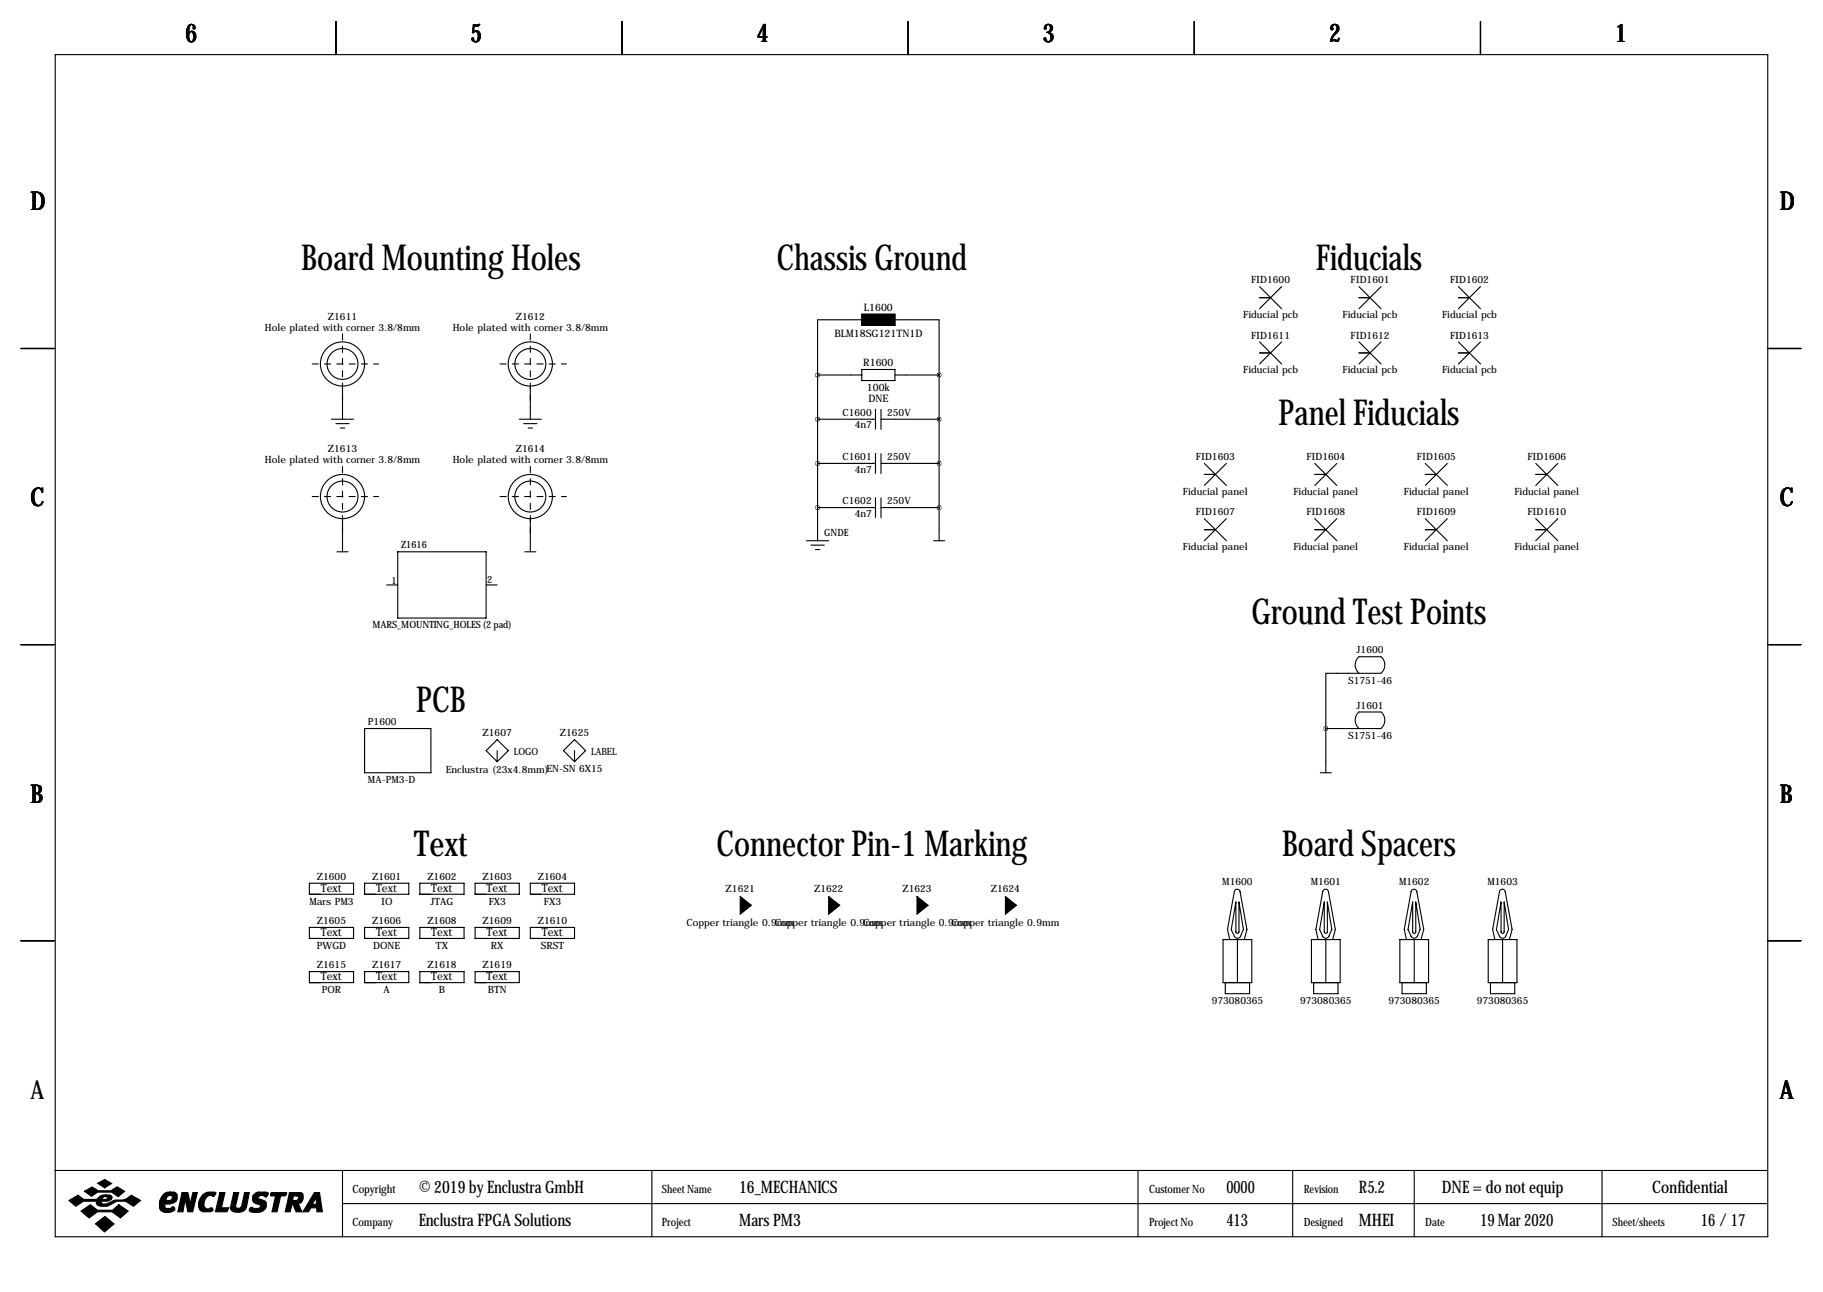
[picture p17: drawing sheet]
<svg xmlns="http://www.w3.org/2000/svg" width="419mm" height="297mm" viewBox="0 0 419 297" stroke-linecap="round" stroke-linejoin="round" font-family="sans-serif">
<defs><g id="words">
<g font-size="8.2">
<text x="69.2" y="62.1">Board Mounting Holes</text>
<text x="178.6" y="62.1">Chassis Ground</text>
<text x="302.5" y="62.1">Fiducials</text>
<text x="293.9" y="97.6">Panel Fiducials</text>
<text x="287.7" y="143.4">Ground Test Points</text>
<text x="95.7" y="163.7">PCB</text>
<text x="95.2" y="196.7">Text</text>
<text x="164.7" y="196.7">Connector Pin-1 Marking</text>
<text x="294.7" y="196.7">Board Spacers</text>
</g>
<g font-size="5.9">
<text x="42.7" y="9.8">6</text>
<text x="108.2" y="9.8">5</text>
<text x="174" y="9.8">4</text>
<text x="239.8" y="9.8">3</text>
<text x="305.6" y="9.8">2</text>
<text x="371.3" y="9.8">1</text>
<text x="7" y="48.4">D</text>
<text x="409.2" y="48.4">D</text>
<text x="7" y="116.4">C</text>
<text x="409.2" y="116.4">C</text>
<text x="7" y="184.5">B</text>
<text x="409.2" y="184.5">B</text>
<text x="7" y="252.6">A</text>
<text x="409.2" y="252.6">A</text>
</g>
<g font-size="4">
<text x="96.3" y="274.2">© 2019 by Enclustra GmbH</text>
<text x="169.9" y="274.2">16_MECHANICS</text>
<text x="281.9" y="274.2">0000</text>
<text x="312.4" y="274.2">R5.2</text>
<text x="331.5" y="274.2">DNE = do not equip</text>
<text x="379.8" y="274.2">Confidential</text>
<text x="96.3" y="281.8">Enclustra FPGA Solutions</text>
<text x="169.9" y="281.8">Mars PM3</text>
<text x="281.9" y="281.8">413</text>
<text x="312.4" y="281.8">MHEI</text>
<text x="340.3" y="281.8">19 Mar 2020</text>
<text x="391" y="281.8">16/17</text>
</g>
<g font-size="2.6">
<text x="73.8" y="205.1">Text</text>
<text x="86.5" y="205.1">Text</text>
<text x="99.2" y="205.1">Text</text>
<text x="111.9" y="205.1">Text</text>
<text x="124.6" y="205.1">Text</text>
<text x="73.8" y="215.3">Text</text>
<text x="86.5" y="215.3">Text</text>
<text x="99.2" y="215.3">Text</text>
<text x="111.9" y="215.3">Text</text>
<text x="124.6" y="215.3">Text</text>
<text x="73.8" y="225.4">Text</text>
<text x="86.5" y="225.4">Text</text>
<text x="99.2" y="225.4">Text</text>
<text x="111.9" y="225.4">Text</text>
<text x="81" y="274.2">Copyright</text>
<text x="152.1" y="274.2">Sheet Name</text>
<text x="264.2" y="274.2">Customer No</text>
<text x="299.7" y="274.2">Revision</text>
<text x="81" y="281.8">Company</text>
<text x="152.1" y="281.8">Project</text>
<text x="264.2" y="281.8">Project No</text>
<text x="299.7" y="281.8">Designed</text>
<text x="327.7" y="281.8">Date</text>
<text x="370.7" y="281.8">Sheet/sheets</text>
</g>
<g font-size="2.4">
<text x="198.6" y="71.5">L1600</text>
<text x="191.8" y="77.5">BLM18SG121TN1D</text>
<text x="198.5" y="84.2">R1600</text>
<text x="199.3" y="89.9">100k</text>
<text x="199.6" y="92.5">DNE</text>
</g>
<g font-size="2.3">
<text x="287.6" y="65.1">FID1600</text>
<text x="310.5" y="65.1">FID1601</text>
<text x="333.3" y="65.1">FID1602</text>
<text x="60.9" y="76.1">Hole plated with corner 3.8/8mm</text>
<text x="75.4" y="73.5">Z1611</text>
<text x="104.1" y="76.1">Hole plated with corner 3.8/8mm</text>
<text x="118.6" y="73.5">Z1612</text>
<text x="285.8" y="73.1">Fiducial pcb</text>
<text x="287.6" y="77.8">FID1611</text>
<text x="308.7" y="73.1">Fiducial pcb</text>
<text x="310.5" y="77.8">FID1612</text>
<text x="331.5" y="73.1">Fiducial pcb</text>
<text x="333.3" y="77.8">FID1613</text>
<text x="285.8" y="85.8">Fiducial pcb</text>
<text x="308.7" y="85.8">Fiducial pcb</text>
<text x="331.5" y="85.8">Fiducial pcb</text>
<text x="193.7" y="95.6">C1600</text>
<text x="204" y="95.6">250V</text>
<text x="196.5" y="98.5">4n7</text>
<text x="60.9" y="106.5">Hole plated with corner 3.8/8mm</text>
<text x="75.4" y="104">Z1613</text>
<text x="104.1" y="106.5">Hole plated with corner 3.8/8mm</text>
<text x="118.6" y="104">Z1614</text>
<text x="193.7" y="105.8">C1601</text>
<text x="204" y="105.8">250V</text>
<text x="274.9" y="105.8">FID1603</text>
<text x="300.3" y="105.8">FID1604</text>
<text x="325.7" y="105.8">FID1605</text>
<text x="351.1" y="105.8">FID1606</text>
<text x="196.5" y="108.7">4n7</text>
<text x="272" y="113.7">Fiducial panel</text>
<text x="297.4" y="113.7">Fiducial panel</text>
<text x="322.8" y="113.7">Fiducial panel</text>
<text x="348.2" y="113.7">Fiducial panel</text>
<text x="193.7" y="115.9">C1602</text>
<text x="196.5" y="118.8">4n7</text>
<text x="204" y="115.9">250V</text>
<text x="274.9" y="118.5">FID1607</text>
<text x="300.3" y="118.5">FID1608</text>
<text x="325.7" y="118.5">FID1609</text>
<text x="351.1" y="118.5">FID1610</text>
<text x="189.5" y="123.3">GNDE</text>
<text x="92.2" y="126.1">Z1616</text>
<text x="272" y="126.4">Fiducial panel</text>
<text x="297.4" y="126.4">Fiducial panel</text>
<text x="322.8" y="126.4">Fiducial panel</text>
<text x="348.2" y="126.4">Fiducial panel</text>
<text x="90" y="134.2">1</text>
<text x="112" y="134">2</text>
<text x="85.7" y="144.4">MARS_MOUNTING_HOLES (2 pad)</text>
<text x="311.9" y="150.2">J1600</text>
<text x="309.9" y="157.2">S1751-46</text>
<text x="84.6" y="166.7">P1600</text>
<text x="311.9" y="162.9">J1601</text>
<text x="110.9" y="169.3">Z1607</text>
<text x="118.1" y="173.6">LOGO</text>
<text x="128.7" y="169.3">Z1625</text>
<text x="135.9" y="173.6">LABEL</text>
<text x="309.9" y="169.9">S1751-46</text>
<text x="102.5" y="177.7">Enclustra (23x4.8mm)EN-SN 6X15</text>
<text x="84.6" y="180">MA-PM3-D</text>
<text x="72.8" y="202.3">Z1600</text>
<text x="85.5" y="202.3">Z1601</text>
<text x="98.2" y="202.3">Z1602</text>
<text x="110.9" y="202.3">Z1603</text>
<text x="123.6" y="202.3">Z1604</text>
<text x="281" y="203.6">M1600</text>
<text x="301.3" y="203.6">M1601</text>
<text x="321.6" y="203.6">M1602</text>
<text x="342" y="203.6">M1603</text>
<text x="71.1" y="208">Mars PM3</text>
<text x="87.6" y="208">IO</text>
<text x="99" y="208">JTAG</text>
<text x="112.3" y="208">FX3</text>
<text x="125" y="208">FX3</text>
<text x="166.8" y="205.1">Z1621</text>
<text x="187.1" y="205.1">Z1622</text>
<text x="207.5" y="205.1">Z1623</text>
<text x="227.8" y="205.1">Z1624</text>
<text x="72.8" y="212.5">Z1605</text>
<text x="85.5" y="212.5">Z1606</text>
<text x="98.2" y="212.5">Z1608</text>
<text x="110.9" y="212.5">Z1609</text>
<text x="123.6" y="212.5">Z1610</text>
<text x="157.8" y="212.8">Copper triangle 0.9mm</text>
<text x="178.1" y="212.8">Copper triangle 0.9mm</text>
<text x="198.5" y="212.8">Copper triangle 0.9mm</text>
<text x="218.8" y="212.8">Copper triangle 0.9mm</text>
<text x="72.8" y="218.1">PWGD</text>
<text x="85.8" y="218.1">DONE</text>
<text x="100.2" y="218.1">TX</text>
<text x="112.9" y="218.1">RX</text>
<text x="124.3" y="218.1">SRST</text>
<text x="72.8" y="222.6">Z1615</text>
<text x="85.5" y="222.6">Z1617</text>
<text x="98.2" y="222.6">Z1618</text>
<text x="110.9" y="222.6">Z1619</text>
<text x="74" y="228.3">POR</text>
<text x="88.2" y="228.3">A</text>
<text x="100.9" y="228.3">B</text>
<text x="112.1" y="228.3">BTN</text>
<text x="278.6" y="230.8">973080365</text>
<text x="298.9" y="230.8">973080365</text>
<text x="319.2" y="230.8">973080365</text>
<text x="339.5" y="230.8">973080365</text>
</g>
</g></defs>
<g fill="none" stroke="#000" stroke-width=".25">
<path d="M12.7 12.6h393.7v271.7h-393.7zM77.2 4.9v7.7M143 4.9v7.7M208.8 4.9v7.7M274.6 4.9v7.7M340.4 4.9v7.7M198.1 73.5h-10.1v12.7M198.1 72.2h7.6v2.6h-7.6zM205.7 73.5h10.2v12.7M289.6 65.9l5 5.1M289.6 68.4h2.5M289.6 78.6l5 5.1"/>
<path d="M294.6 65.9l-5 5.1M294.6 78.6l-5 5.1M312.4 68.4h2.6M312.4 65.9l5.1 5.1M312.4 78.6l5.1 5.1M317.5 65.9l-5.1 5.1M317.5 78.6l-5.1 5.1M335.3 68.4h2.5M335.3 65.9l5.1 5.1M335.3 78.6l5.1 5.1M340.4 65.9l-5.1 5.1M340.4 78.6l-5.1 5.1"/>
<path d="M4.8 80.1h7.6M76.2 96.4h5.1M77.2 97.4h3.1M78.2 98.4h1M78.7 88.8v7.6M119.4 96.4h5.1M120.4 97.4h3M121.4 98.4h1M121.9 88.8v7.6M188 86.2h10.1M188 96.4h13.3M188 86.2v38.1"/>
<path d="M198.1 84.9h7.6v2.6h-7.6zM201.3 94.1v4.6M202.5 96.4h13.4M202.5 94.1v4.6M205.7 86.2h10.2M215.9 86.2v38.1M289.6 81.1h2.5M312.4 81.1h2.6M335.3 81.1h2.5M406.4 80.1h7.6M78.7 119.2v7.7M121.9 119.2v7.7"/>
<path d="M188 106.5h13.3M188 116.7h13.3M201.3 104.3v4.5M201.3 114.4v4.6M202.5 104.3v4.6M202.5 114.5v4.5M202.5 106.5h13.4M202.5 116.7h13.4M276.9 106.5l5 5.1M276.9 109.1h2.5M276.9 119.2l5 5.1M281.9 106.5l-5 5.1"/>
<path d="M281.9 119.2l-5 5.1M302.3 109.1h2.5M302.3 106.5l5 5.1M302.3 119.2l5 5.1M307.3 106.5l-5 5.1M307.3 119.2l-5 5.1M327.7 109.1h2.5M327.7 106.5l5 5.1M327.7 119.2l5 5.1M332.7 106.5l-5 5.1M332.7 119.2l-5 5.1M353.1 109.1h2.5"/>
<path d="M353.1 106.5l5 5.1M353.1 119.2l5 5.1M358.1 106.5l-5 5.1M358.1 119.2l-5 5.1M77.5 126.9h2.5M88.9 134.5h2.5M91.4 126.9h20.4v15.2h-20.4zM111.8 134.5h2.5M120.6 126.9h2.6M185.4 124.3h5.1M186.4 125.3h3.1M187.5 126.4h1"/>
<path d="M214.6 124.3h2.6M276.9 121.8h2.5M302.3 121.8h2.5M327.7 121.8h2.5M353.1 121.8h2.5M4.8 148.2h7.6M312.4 154.7a2.49 2.49 0 0 1 0-3.7h5.1a2.48 2.48 0 0 1 0 3.8h-12.7v12.7M406.4 148.2h7.6M83.8 167.5h15.3v10.2h-15.3zM111.8 172.6l2.5-2.6 2.5 2.6-2.5 2.5zM114.3 172.6v2.5M132.1 172.6v2.5"/>
<path d="M132.1 170l2.5 2.6-2.5 2.5-2.6-2.5zM303.5 177.7h2.6M304.8 167.5v10.2M312.4 167.4a2.49 2.49 0 0 1 0-3.7h5.1a2.48 2.48 0 0 1 0 3.8h-12.7M4.8 216.3h7.6M71.1 203.1h10.2v2.5h-10.2zM71.1 213.2h10.2v2.6h-10.2zM83.8 203.1h10.2v2.5h-10.2zM83.8 213.2h10.2v2.6h-10.2zM96.5 203.1h10.2v2.5h-10.2zM96.5 213.2h10.2v2.6h-10.2zM109.2 203.1h10.2v2.5h-10.2z"/>
<path d="M109.2 213.2h10.2v2.6h-10.2zM121.9 203.1h10.2v2.5h-10.2zM121.9 213.2h10.2v2.6h-10.2zM170.2 208.1h2.5M190.5 208.1h2.5M210.8 208.1h2.6M231.1 208.1h2.6M281.2 216h6.6v9.9h-6.6zM282.7 216l-.5-2.3 1.6-8.7a.66 .66 0 0 1 .7-.6 .66 .66 0 0 1 .6 .6l1.6 8.7-.6 2.3M284.1 207.4v6.8a.36 .36 0 0 0 .4 .4 .36 .36 0 0 0 .3-.4v-6.8l1.1 6.3-.7 1.6a.81 .81 0 0 1-.7 .4 .81 .81 0 0 1-.7-.4l-.7-1.6zM284.5 216v9.9M301.5 216h6.6v9.9h-6.6z"/>
<path d="M303 216l-.5-2.3 1.6-8.7a.66 .66 0 0 1 .7-.6 .66 .66 0 0 1 .6 .6l1.6 8.7-.6 2.3M304.4 207.4v6.8a.36 .36 0 0 0 .4 .4 .36 .36 0 0 0 .4-.4v-6.8l1 6.3-.7 1.6a.81 .81 0 0 1-.7 .4 .81 .81 0 0 1-.7-.4l-.7-1.6zM304.8 216v9.9M321.8 216h6.6v9.9h-6.6zM324.4 205l-1.6 8.7 .5 2.3M324.4 205a.66 .66 0 0 1 .7-.6 .66 .66 0 0 1 .6 .6l1.6 8.7-.6 2.3M324.8 207.4v6.8a.36 .36 0 0 0 .3 .4 .36 .36 0 0 0 .4-.4v-6.8l1 6.3-.7 1.6a.81 .81 0 0 1-.7 .4 .81 .81 0 0 1-.7-.4l-.7-1.6zM325.1 216v9.9M342.1 216h6.6v9.9h-6.6zM343.7 216l-.5-2.3 1.5-8.7a.66 .66 0 0 1 .7-.6 .66 .66 0 0 1 .6 .6l1.6 8.7-.6 2.3M345.1 207.4v6.8a.36 .36 0 0 0 .3 .4 .36 .36 0 0 0 .4-.4v-6.8l1 6.3-.6 1.6a.81 .81 0 0 1-.8 .4 .81 .81 0 0 1-.7-.4l-.7-1.6zM345.4 216v9.9"/>
<path d="M406.4 216.3h7.6M71.1 223.4h10.2v2.5h-10.2zM83.8 223.4h10.2v2.5h-10.2zM96.5 223.4h10.2v2.5h-10.2zM109.2 223.4h10.2v2.5h-10.2zM281.7 225.9v2.6h5.6v-2.6M302 225.9v2.6h5.6v-2.6M322.3 225.9v2.6h5.6v-2.6M342.6 225.9v2.6h5.6v-2.6M12.6 269.1h393.7M78.7 269.1v15.2M78.7 276.7h327.6"/>
<path d="M149.9 269.1v15.2M261.6 269.1v15.2M297.2 269.1v15.2M325.1 269.1v15.2M368.3 269.1v15.2"/>
<circle cx="78.7" cy="83.7" r="5.1"/>
<circle cx="78.7" cy="83.7" r="3.6"/>
<circle cx="121.9" cy="83.7" r="5.1"/>
<circle cx="121.9" cy="83.7" r="3.6"/>
<circle cx="78.7" cy="114.2" r="5.1"/>
<circle cx="78.7" cy="114.2" r="3.6"/>
<circle cx="121.9" cy="114.2" r="5.1"/>
<circle cx="121.9" cy="114.2" r="3.6"/>
</g>
<g fill="#000" stroke="#000" stroke-width=".25">
<path d="M198.1 72.2h7.6v2.6h-7.6zM170.2 206.1l2.5 2-2.5 2.1zM190.5 206.1l2.5 2-2.5 2.1zM210.8 206.1l2.6 2-2.6 2.1zM231.1 206.1l2.6 2-2.6 2.1zM15.8 276l2.1-1.2 1.4 1h2.8l.3-.2a1.77 1.77 0 0 1 1.9-.9v.4l-.6 .2-.2 .5h.9l.3-.6-.4-.1v-.4h.9a.59 .59 0 0 1 .6 .7l-.2 .4-.8 .4h-1.4l-.1 .1 .1 .4a3.2 3.2 0 0 0 2.7-.7l.3-.1a4 4 0 0 0 3.8-1.1l2.1 1.2-1.6 1.3a4 4 0 0 0-5.5-.2 2.66 2.66 0 0 1-2.9-.2l-.1-.7h-3l-1.8 1.1zM19.4 273.9l1.8-1 1.4 .9h2.9l1.4-.9 1.8 1-1.5 1.2-1.5-1h-3.2l-1.5 .9zM22.5 272l1.6-.8 1.6 .9-1.6 1zM18.6 278.4l2.2-1.4 1.6 1.2h3.5l1.4-1.2 2.2 1.4-1.8 1.6-1.9-1.4h-3.4l-1.9 1.4zM37.4 274.7a1.75 1.75 0 0 1 1.8-.6v.7a.82 .82 0 0 0-.8 1.2h.6a.6 .6 0 0 0 .6-.5 .6 .6 0 0 0-.4-.7v-.7h.8l.5 .3a1.61 1.61 0 0 1 0 1.7 1.61 1.61 0 0 1-1.5 .7h-1v.9l.2 .1h.9l.7-.4 .4 .4a1.06 1.06 0 0 1-1.3 1 1.82 1.82 0 0 1-2.2-1.1 3.5 3.5 0 0 1 .7-3zM41.9 274.2h1.3l.5 2.6 .6-2.6h1.1l-1.1 4.4h-1.1l-.6-2.9-.5 2.9h-1.2zM46.7 274.6a2.78 2.78 0 0 1 2.9-.4l-.4 .9a1.32 1.32 0 0 0-2.1 .8l-.2 .8a.98 .98 0 0 0 1.1 1.2 .55 .55 0 0 1 .6-.2 .55 .55 0 0 1 .4 .6l-.7 .3-1.8-.1a1.79 1.79 0 0 1-.8-2.3z"/>
<path d="M50.5 274.2h1.2l-.8 3.5h1.7l-.4 .9h-2.7zM53.7 274.2h1.2l-.7 3.1a.73 .73 0 0 0 .7 .5 .73 .73 0 0 0 .7-.6l.6-3h1.1l-.7 3.4a2.28 2.28 0 0 1-3.6 .4v-.4zM58.3 274.7l.8-.6h2.1l.5 .2v.2l-.6 .7a.96 .96 0 0 0-1-.4 .96 .96 0 0 0-.8 .6l1.7 .8a1.71 1.71 0 0 1-.1 1.8 1.71 1.71 0 0 1-1.7 .8l-1.4-.2a.51 .51 0 0 1-.4-.7 .51 .51 0 0 1 .8-.2l1 .1a.52 .52 0 0 0 .6-.2 .52 .52 0 0 0-.2-.7 1.39 1.39 0 0 1-1.4-.6 1.39 1.39 0 0 1 .1-1.6zM62.2 274.4l.2-.2h3.5l-.1 .4-.3 .3h-1l-.8 3.7h-1.2l.8-3.7h-1.1zM66.5 274.2h1.7v.7h-.7l-.2 1.1h.9l.3-.3a.44 .44 0 0 0 .1-.5 .44 .44 0 0 0-.4-.3v-.7h1l.3 .2 .2 .3v.9a1.03 1.03 0 0 1-1.2 1l.9 2h-1.3l-.8-1.8h-.1l-.5 1.8h-1.1zM72.3 274.2h1.2l.6 4.4h-1.3v-.9h-1.3l-.6 .9h-1.3l1.7-2.7h1l-.4 .8 .2 .2h.4l.2-.2v-1.5l-.4 .7h-1zM21.9 281.3l2.2-1.6 2.1 1.7-2.2 1.8z"/>
</g>
<path d="M78.7 76.8v15.2M121.9 76.8v15.2M71.8 83.7h15.2M115 83.7h15.2M71.8 114.2h15.2M78.7 107.3v15.2M115 114.2h15.2M121.9 107.3v15.2" fill="none" stroke="#000" stroke-width=".25" stroke-dasharray="1.4 1.4"/>
<path d="M187.9 86.2a.05 .05 0 0 0 .1 0 .05 .05 0 0 0-.1 0zM187.9 96.4a.05 .05 0 0 0 .1 0 .05 .05 0 0 0-.1 0zM187.9 106.5a.05 .05 0 0 0 .1 0 .05 .05 0 0 0-.1 0zM187.9 116.7a.05 .05 0 0 0 .1 0 .05 .05 0 0 0-.1 0z" fill="#000" stroke="#000" stroke-width="1"/>
<use href="#words"/>
</svg>
